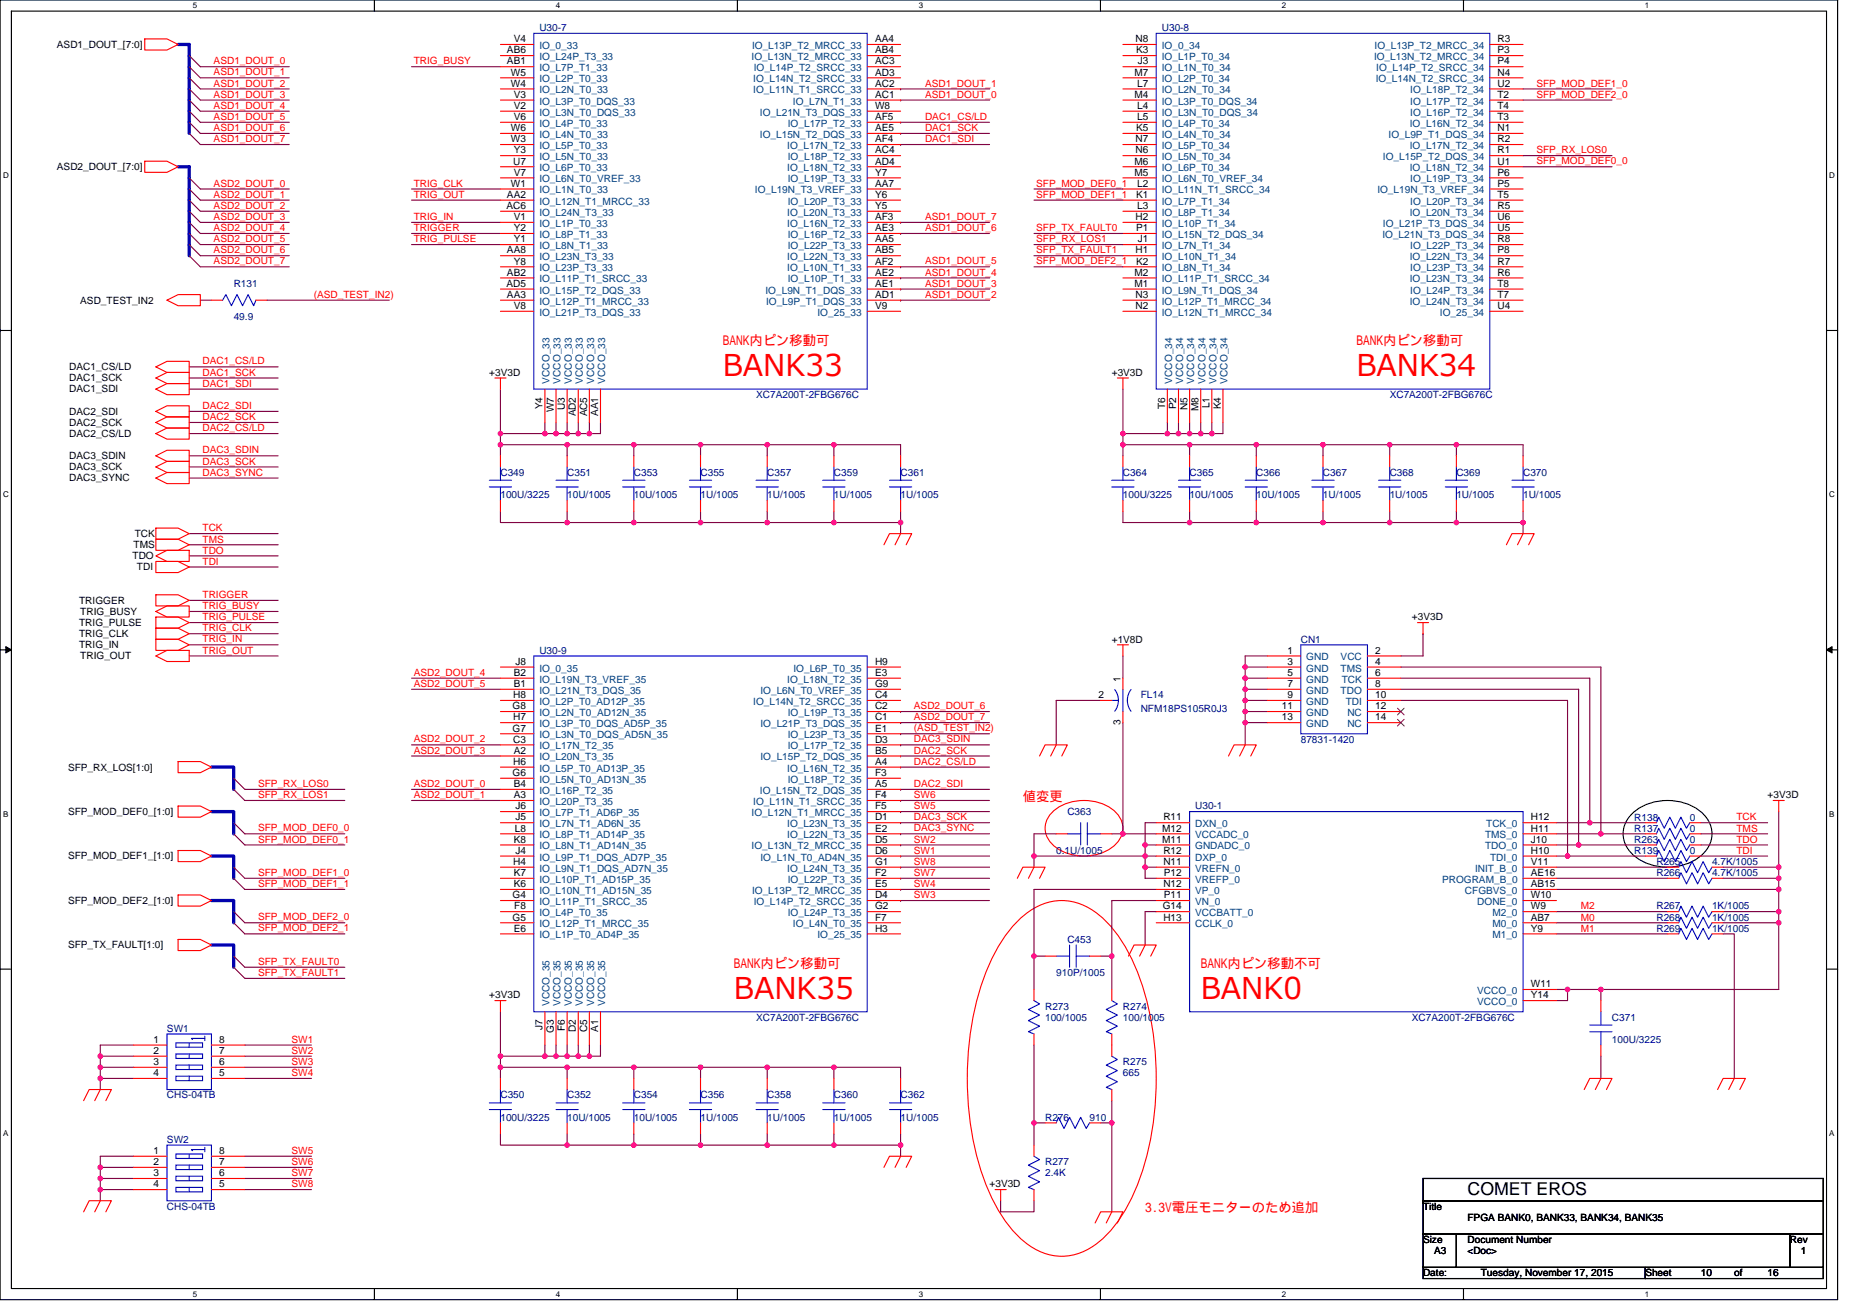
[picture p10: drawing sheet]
<svg xmlns="http://www.w3.org/2000/svg" width="297mm" height="210mm" viewBox="0 0 297 210" stroke-linecap="round" stroke-linejoin="round" font-family="sans-serif">
<defs><g id="words">
<g font-size="4.8" fill="#f00">
<text x="115.6" y="60.2">BANK33</text>
<text x="217" y="60.2">BANK34</text>
<text x="117.4" y="159.8">BANK35</text>
<text x="192.1" y="159.8">BANK0</text>
</g>
<text font-size="2.8" x="234.7" y="191">COMET EROS</text>
<g font-size="2.1" fill="#f00">
<text x="115.6" y="55.2">BANK内ピン移動可</text>
<text x="217" y="55.2">BANK内ピン移動可</text>
<text x="163.6" y="128.1">値変更</text>
<text x="117.4" y="154.7">BANK内ピン移動可</text>
<text x="192.1" y="154.7">BANK内ピン移動不可</text>
<text x="183.2" y="193.9">3.3V電圧モニターのため追加</text>
</g>
<g font-size="1.6" fill="#000080">
<text x="86.3" y="5">U30-7</text>
<text x="185.8" y="5">U30-8</text>
<text x="37.4" y="45.9">R131</text>
<text x="37.4" y="51.2">49.9</text>
<text x="120.9" y="63.7">XC7A200T-2FBG676C</text>
<text x="222.3" y="63.7">XC7A200T-2FBG676C</text>
<text x="80" y="76.1">C349</text>
<text x="90.7" y="76.1">C351</text>
<text x="101.4" y="76.1">C353</text>
<text x="112.1" y="76.1">C355</text>
<text x="122.7" y="76.1">C357</text>
<text x="133.4" y="76.1">C359</text>
<text x="144.1" y="76.1">C361</text>
<text x="179.6" y="76.1">C364</text>
<text x="190.3" y="76.1">C365</text>
<text x="201" y="76.1">C366</text>
<text x="211.6" y="76.1">C367</text>
<text x="222.3" y="76.1">C368</text>
<text x="233" y="76.1">C369</text>
<text x="243.6" y="76.1">C370</text>
<text x="80" y="79.7">100U/3225</text>
<text x="90.7" y="79.7">10U/1005</text>
<text x="101.4" y="79.7">10U/1005</text>
<text x="112.1" y="79.7">1U/1005</text>
<text x="122.7" y="79.7">1U/1005</text>
<text x="133.4" y="79.7">1U/1005</text>
<text x="144.1" y="79.7">1U/1005</text>
<text x="179.6" y="79.7">100U/3225</text>
<text x="190.3" y="79.7">10U/1005</text>
<text x="201" y="79.7">10U/1005</text>
<text x="211.6" y="79.7">1U/1005</text>
<text x="222.3" y="79.7">1U/1005</text>
<text x="233" y="79.7">1U/1005</text>
<text x="243.6" y="79.7">1U/1005</text>
<text x="86.3" y="104.6">U30-9</text>
<text x="208.1" y="102.8">CN1</text>
<text x="182.5" y="111.7">FL14</text>
<text x="182.5" y="113.8">NFM18PS105R0J3</text>
<text x="208.1" y="118.8">87831-1420</text>
<text x="170.7" y="130.3">C363</text>
<text x="191.2" y="129.4">U30-1</text>
<text x="261.4" y="131.2">R138</text>
<text x="270.3" y="131.2">0</text>
<text x="168.9" y="136.6">0.1U/1005</text>
<text x="261.4" y="136.6">R139</text>
<text x="261.4" y="134.8">R263</text>
<text x="261.4" y="133">R137</text>
<text x="270.3" y="136.6">0</text>
<text x="270.3" y="134.8">0</text>
<text x="270.3" y="133">0</text>
<text x="265" y="140.1">R266</text>
<text x="265" y="138.3">R265</text>
<text x="273.9" y="140.1">4.7K/1005</text>
<text x="273.9" y="138.3">4.7K/1005</text>
<text x="265" y="145.4">R267</text>
<text x="265" y="147.2">R268</text>
<text x="265" y="149">R269</text>
<text x="273.9" y="145.4">1K/1005</text>
<text x="273.9" y="147.2">1K/1005</text>
<text x="273.9" y="149">1K/1005</text>
<text x="170.7" y="150.8">C453</text>
<text x="167.2" y="161.4">R273</text>
<text x="168.9" y="156.1">910P/1005</text>
<text x="179.6" y="161.4">R274</text>
<text x="26.7" y="165">SW1</text>
<text x="120.9" y="163.2">XC7A200T-2FBG676C</text>
<text x="167.2" y="163.2">100/1005</text>
<text x="179.6" y="163.2">100/1005</text>
<text x="225.8" y="163.2">XC7A200T-2FBG676C</text>
<text x="257.8" y="163.2">C371</text>
<text x="257.8" y="166.8">100U/3225</text>
<text x="179.6" y="170.3">R275</text>
<text x="179.6" y="172.1">665</text>
<text x="26.7" y="175.7">CHS-04TB</text>
<text x="80" y="175.7">C350</text>
<text x="80" y="179.2">100U/3225</text>
<text x="90.7" y="175.7">C352</text>
<text x="90.7" y="179.2">10U/1005</text>
<text x="101.4" y="175.7">C354</text>
<text x="101.4" y="179.2">10U/1005</text>
<text x="112.1" y="175.7">C356</text>
<text x="112.1" y="179.2">1U/1005</text>
<text x="122.7" y="175.7">C358</text>
<text x="122.7" y="179.2">1U/1005</text>
<text x="133.4" y="175.7">C360</text>
<text x="133.4" y="179.2">1U/1005</text>
<text x="144.1" y="175.7">C362</text>
<text x="144.1" y="179.2">1U/1005</text>
<text x="167.2" y="179.2">R276</text>
<text x="174.3" y="179.2">910</text>
<text x="26.7" y="182.8">SW2</text>
<text x="167.2" y="186.3">R277</text>
<text x="167.2" y="188.1">2.4K</text>
<text x="26.7" y="193.5">CHS-04TB</text>
</g>
<g font-size="1.6">
<text x="9.1" y="7.7">ASD1_DOUT_[7:0]</text>
<text x="81.1" y="8.5">AB6</text>
<text x="81.1" y="10.3">AB1</text>
<text x="82.2" y="6.8">V4</text>
<text x="140" y="6.8">AA4</text>
<text x="140" y="8.5">AB4</text>
<text x="140" y="10.3">AC3</text>
<text x="181.6" y="6.8">N8</text>
<text x="181.7" y="8.5">K3</text>
<text x="182" y="10.3">J3</text>
<text x="239.5" y="6.8">R3</text>
<text x="239.5" y="8.5">P3</text>
<text x="239.5" y="10.3">P4</text>
<text x="81.7" y="12.1">W5</text>
<text x="81.7" y="13.9">W4</text>
<text x="82.2" y="15.6">V3</text>
<text x="82.2" y="17.4">V2</text>
<text x="140" y="12.1">AD3</text>
<text x="140" y="13.9">AC2</text>
<text x="140" y="15.6">AC1</text>
<text x="140" y="17.4">W8</text>
<text x="181.5" y="12.1">M7</text>
<text x="181.5" y="15.6">M4</text>
<text x="181.9" y="13.9">L7</text>
<text x="181.9" y="17.4">L4</text>
<text x="239.5" y="12.1">N4</text>
<text x="239.5" y="13.9">U2</text>
<text x="239.5" y="15.6">T2</text>
<text x="239.5" y="17.4">T4</text>
<text x="81.7" y="21">W6</text>
<text x="81.7" y="22.8">W3</text>
<text x="82.2" y="19.2">V6</text>
<text x="140" y="19.2">AF5</text>
<text x="140" y="22.8">AF4</text>
<text x="140" y="21">AE5</text>
<text x="181.6" y="22.8">N7</text>
<text x="181.7" y="21">K5</text>
<text x="181.9" y="19.2">L5</text>
<text x="239.5" y="21">N1</text>
<text x="239.5" y="19.2">T3</text>
<text x="239.5" y="22.8">R2</text>
<text x="9.1" y="27.2">ASD2_DOUT_[7:0]</text>
<text x="81.7" y="29.9">W1</text>
<text x="82.1" y="26.3">U7</text>
<text x="82.2" y="24.5">Y3</text>
<text x="82.2" y="28.1">V7</text>
<text x="140" y="24.5">AC4</text>
<text x="140" y="28.1">Y7</text>
<text x="140" y="29.9">AA7</text>
<text x="140" y="26.3">AD4</text>
<text x="181.5" y="26.3">M6</text>
<text x="181.5" y="28.1">M5</text>
<text x="181.6" y="24.5">N6</text>
<text x="181.9" y="29.9">L2</text>
<text x="239.5" y="28.1">P6</text>
<text x="239.5" y="29.9">P5</text>
<text x="239.5" y="24.5">R1</text>
<text x="239.5" y="26.3">U1</text>
<text x="81" y="33.4">AC6</text>
<text x="81.1" y="31.6">AA2</text>
<text x="82.2" y="35.2">V1</text>
<text x="140" y="31.6">Y6</text>
<text x="140" y="33.4">Y5</text>
<text x="140" y="35.2">AF3</text>
<text x="181.6" y="35.2">H2</text>
<text x="181.7" y="31.6">K1</text>
<text x="181.9" y="33.4">L3</text>
<text x="239.5" y="31.6">T5</text>
<text x="239.5" y="35.2">U6</text>
<text x="239.5" y="33.4">R5</text>
<text x="81.1" y="40.5">AA8</text>
<text x="82.2" y="37">Y2</text>
<text x="82.2" y="38.8">Y1</text>
<text x="140" y="37">AE3</text>
<text x="140" y="38.8">AA5</text>
<text x="140" y="40.5">AB5</text>
<text x="181.6" y="40.5">H1</text>
<text x="181.7" y="37">P1</text>
<text x="182" y="38.8">J1</text>
<text x="239.5" y="38.8">R8</text>
<text x="239.5" y="37">U5</text>
<text x="239.5" y="40.5">P8</text>
<text x="81" y="45.9">AD5</text>
<text x="81.1" y="44.1">AB2</text>
<text x="81.1" y="47.6">AA3</text>
<text x="82.2" y="42.3">Y8</text>
<text x="140" y="44.1">AE2</text>
<text x="140" y="47.6">AD1</text>
<text x="140" y="42.3">AF2</text>
<text x="140" y="45.9">AE1</text>
<text x="181.5" y="44.1">M2</text>
<text x="181.5" y="45.9">M1</text>
<text x="181.6" y="47.6">N3</text>
<text x="181.7" y="42.3">K2</text>
<text x="239.5" y="42.3">R7</text>
<text x="239.5" y="45.9">T8</text>
<text x="239.5" y="44.1">R6</text>
<text x="239.5" y="47.6">T7</text>
<text x="12.8" y="48.5">ASD_TEST_IN2</text>
<text x="82.2" y="49.4">V8</text>
<text x="140" y="49.4">V9</text>
<text x="181.6" y="49.4">N2</text>
<text x="239.5" y="49.4">U4</text>
<text x="11.1" y="59.2">DAC1_CS/LD</text>
<text x="11.1" y="61">DAC1_SCK</text>
<text x="11.1" y="62.8">DAC1_SDI</text>
<text x="78.3" y="60.1">+3V3D</text>
<text x="86.8" y="65.4" transform="rotate(-90 86.8 65.4)">Y4</text>
<text x="88.6" y="65.9" transform="rotate(-90 88.6 65.9)">W7</text>
<text x="90.4" y="65.5" transform="rotate(-90 90.4 65.5)">U3</text>
<text x="177.8" y="60.1">+3V3D</text>
<text x="186.4" y="65.4" transform="rotate(-90 186.4 65.4)">T6</text>
<text x="188.1" y="65.4" transform="rotate(-90 188.1 65.4)">P2</text>
<text x="189.9" y="65.5" transform="rotate(-90 189.9 65.5)">N5</text>
<text x="191.7" y="65.7" transform="rotate(-90 191.7 65.7)">M8</text>
<text x="193.5" y="65.3" transform="rotate(-90 193.5 65.3)">L1</text>
<text x="195.3" y="65.4" transform="rotate(-90 195.3 65.4)">K4</text>
<text x="11.1" y="66.3">DAC2_SDI</text>
<text x="11.1" y="68.1">DAC2_SCK</text>
<text x="11.1" y="69.9">DAC2_CS/LD</text>
<text x="92.1" y="66.6" transform="rotate(-90 92.1 66.6)">AD2</text>
<text x="93.9" y="66.6" transform="rotate(-90 93.9 66.6)">AC5</text>
<text x="95.7" y="66.5" transform="rotate(-90 95.7 66.5)">AA1</text>
<text x="11.1" y="73.4">DAC3_SDIN</text>
<text x="11.1" y="75.2">DAC3_SCK</text>
<text x="11.1" y="77">DAC3_SYNC</text>
<text x="21.2" y="89.4">TDO</text>
<text x="21.4" y="87.7">TMS</text>
<text x="21.6" y="85.9">TCK</text>
<text x="21.9" y="91.2">TDI</text>
<text x="12.7" y="101.9">TRIG_CLK</text>
<text x="12.7" y="96.6">TRIGGER</text>
<text x="12.7" y="100.1">TRIG_PULSE</text>
<text x="12.8" y="98.3">TRIG_BUSY</text>
<text x="225.8" y="99.2">+3V3D</text>
<text x="12.7" y="103.7">TRIG_IN</text>
<text x="12.8" y="105.4">TRIG_OUT</text>
<text x="82.4" y="106.3">J8</text>
<text x="140" y="106.3">H9</text>
<text x="177.8" y="102.8">+1V8D</text>
<text x="205.9" y="104.5">1</text>
<text x="205.9" y="106.3">3</text>
<text x="220" y="104.5">2</text>
<text x="220" y="106.3">4</text>
<text x="82" y="113.4">G8</text>
<text x="82.1" y="111.7">H8</text>
<text x="82.2" y="108.1">B2</text>
<text x="82.2" y="109.9">B1</text>
<text x="140" y="111.7">C4</text>
<text x="140" y="113.4">C2</text>
<text x="140" y="109.9">G9</text>
<text x="140" y="108.1">E3</text>
<text x="175.7" y="111.7">2</text>
<text x="179.3" y="109" transform="rotate(-90 179.3 109)">1</text>
<text x="205" y="113.4">11</text>
<text x="205.9" y="108.1">5</text>
<text x="205.9" y="109.9">7</text>
<text x="205.9" y="111.7">9</text>
<text x="220" y="109.9">8</text>
<text x="220" y="111.7">10</text>
<text x="220" y="108.1">6</text>
<text x="220" y="113.4">12</text>
<text x="82" y="117">G7</text>
<text x="82.1" y="115.2">H7</text>
<text x="82.1" y="118.8">C3</text>
<text x="140" y="117">E1</text>
<text x="140" y="118.8">D3</text>
<text x="140" y="115.2">C1</text>
<text x="179.3" y="115.9" transform="rotate(-90 179.3 115.9)">3</text>
<text x="205" y="115.2">13</text>
<text x="220" y="115.2">14</text>
<text x="10.9" y="123.2">SFP_RX_LOS[1:0]</text>
<text x="82" y="124.1">G6</text>
<text x="82.1" y="122.3">H6</text>
<text x="82.2" y="120.5">A2</text>
<text x="82.2" y="125.9">B4</text>
<text x="140" y="124.1">F3</text>
<text x="140" y="120.5">B5</text>
<text x="140" y="122.3">A4</text>
<text x="140" y="125.9">A5</text>
<text x="10.9" y="130.3">SFP_MOD_DEF0_[1:0]</text>
<text x="82.2" y="127.7">A3</text>
<text x="82.4" y="129.4">J6</text>
<text x="82.4" y="131.2">J5</text>
<text x="140" y="127.7">F4</text>
<text x="140" y="131.2">D1</text>
<text x="140" y="129.4">F5</text>
<text x="186.1" y="131.2">R11</text>
<text x="244.9" y="131.2">H12</text>
<text x="282.7" y="127.7">+3V3D</text>
<text x="10.9" y="137.4">SFP_MOD_DEF1_[1:0]</text>
<text x="82.2" y="134.8">K8</text>
<text x="82.3" y="133">L8</text>
<text x="82.4" y="136.5">J4</text>
<text x="140" y="136.5">D6</text>
<text x="140" y="133">E2</text>
<text x="140" y="134.8">D5</text>
<text x="185.9" y="133">M12</text>
<text x="185.9" y="134.8">M11</text>
<text x="186.1" y="136.5">R12</text>
<text x="244.9" y="133">H11</text>
<text x="244.9" y="134.8">J10</text>
<text x="244.9" y="136.5">H10</text>
<text x="82" y="143.7">G4</text>
<text x="82.1" y="138.3">H4</text>
<text x="82.2" y="140.1">K7</text>
<text x="82.2" y="141.9">K6</text>
<text x="140" y="140.1">F2</text>
<text x="140" y="138.3">G1</text>
<text x="140" y="141.9">E5</text>
<text x="140" y="143.7">D4</text>
<text x="186.1" y="138.3">N11</text>
<text x="186.1" y="141.9">N12</text>
<text x="186.2" y="140.1">P12</text>
<text x="186.2" y="143.7">P11</text>
<text x="244.9" y="138.3">V11</text>
<text x="244.9" y="140.1">AE16</text>
<text x="244.9" y="143.7">W10</text>
<text x="244.9" y="141.9">AB15</text>
<text x="10.9" y="144.6">SFP_MOD_DEF2_[1:0]</text>
<text x="82" y="147.2">G5</text>
<text x="82.2" y="149">E6</text>
<text x="82.3" y="145.4">F8</text>
<text x="140" y="145.4">G2</text>
<text x="140" y="147.2">F7</text>
<text x="140" y="149">H3</text>
<text x="186" y="145.4">G14</text>
<text x="186.1" y="147.2">H13</text>
<text x="244.9" y="145.4">W9</text>
<text x="244.9" y="147.2">AB7</text>
<text x="244.9" y="149">Y9</text>
<text x="10.9" y="151.7">SFP_TX_FAULT[1:0]</text>
<text x="78.3" y="159.7">+3V3D</text>
<text x="244.9" y="157.9">W11</text>
<text x="244.9" y="159.7">Y14</text>
<text x="24.6" y="166.8">1</text>
<text x="35.1" y="166.8">8</text>
<text x="86.8" y="164.7" transform="rotate(-90 86.8 164.7)">J7</text>
<text x="88.6" y="165.2" transform="rotate(-90 88.6 165.2)">G3</text>
<text x="90.4" y="164.9" transform="rotate(-90 90.4 164.9)">F6</text>
<text x="92.1" y="165.1" transform="rotate(-90 92.1 165.1)">D2</text>
<text x="93.9" y="165.1" transform="rotate(-90 93.9 165.1)">C5</text>
<text x="95.7" y="165" transform="rotate(-90 95.7 165)">A1</text>
<text x="24.6" y="168.5">2</text>
<text x="24.6" y="170.3">3</text>
<text x="24.6" y="172.1">4</text>
<text x="35.1" y="172.1">5</text>
<text x="35.1" y="170.3">6</text>
<text x="35.1" y="168.5">7</text>
<text x="24.6" y="184.6">1</text>
<text x="35.1" y="184.6">8</text>
<text x="24.6" y="186.3">2</text>
<text x="24.6" y="188.1">3</text>
<text x="24.6" y="189.9">4</text>
<text x="35.1" y="189.9">5</text>
<text x="35.1" y="188.1">6</text>
<text x="35.1" y="186.3">7</text>
<text x="158.3" y="189.9">+3V3D</text>
<text x="227.6" y="193.5">Title</text>
<text x="234.7" y="195.2">FPGA BANK0, BANK33, BANK34, BANK35</text>
<text x="227.6" y="198.8">Size</text>
<text x="229.4" y="200.6">A3</text>
<text x="234.7" y="198.8">Document Number</text>
<text x="234.7" y="200.6">&lt;Doc&gt;</text>
<text x="286.3" y="198.8">Rev</text>
<text x="288.1" y="200.6">1</text>
<text x="227.6" y="204.1">Date:</text>
<text x="236.9" y="204.1">Tuesday, November 17, 2015</text>
<text x="263.2" y="204.1">Sheet</text>
<text x="272.1" y="204.1">10</text>
<text x="277.4" y="204.1">of</text>
<text x="282.7" y="204.1">16</text>
</g>
<g font-size="1.6" fill="#f00">
<text x="34.2" y="10.3">ASD1_DOUT_0</text>
<text x="66.2" y="10.3">TRIG_BUSY</text>
<text x="34.2" y="12.1">ASD1_DOUT_1</text>
<text x="34.2" y="13.8">ASD1_DOUT_2</text>
<text x="34.2" y="15.6">ASD1_DOUT_3</text>
<text x="34.2" y="17.4">ASD1_DOUT_4</text>
<text x="148" y="13.8">ASD1_DOUT_1</text>
<text x="148" y="15.6">ASD1_DOUT_0</text>
<text x="245.8" y="13.8">SFP_MOD_DEF1_0</text>
<text x="245.8" y="15.6">SFP_MOD_DEF2_0</text>
<text x="34.2" y="19.2">ASD1_DOUT_5</text>
<text x="34.2" y="20.9">ASD1_DOUT_6</text>
<text x="34.2" y="22.7">ASD1_DOUT_7</text>
<text x="148" y="19.2">DAC1_CS/LD</text>
<text x="148" y="20.9">DAC1_SCK</text>
<text x="148" y="22.7">DAC1_SDI</text>
<text x="34.2" y="29.8">ASD2_DOUT_0</text>
<text x="66.2" y="29.8">TRIG_CLK</text>
<text x="165.7" y="29.8">SFP_MOD_DEF0_1</text>
<text x="245.8" y="24.5">SFP_RX_LOS0</text>
<text x="245.8" y="26.3">SFP_MOD_DEF0_0</text>
<text x="34.2" y="31.6">ASD2_DOUT_1</text>
<text x="34.2" y="33.4">ASD2_DOUT_2</text>
<text x="34.2" y="35.2">ASD2_DOUT_3</text>
<text x="66.2" y="31.6">TRIG_OUT</text>
<text x="66.2" y="35.2">TRIG_IN</text>
<text x="148" y="35.2">ASD1_DOUT_7</text>
<text x="165.7" y="31.6">SFP_MOD_DEF1_1</text>
<text x="34.2" y="37">ASD2_DOUT_4</text>
<text x="34.2" y="38.7">ASD2_DOUT_5</text>
<text x="34.2" y="40.5">ASD2_DOUT_6</text>
<text x="66.2" y="37">TRIGGER</text>
<text x="66.2" y="38.7">TRIG_PULSE</text>
<text x="148" y="37">ASD1_DOUT_6</text>
<text x="165.7" y="37">SFP_TX_FAULT0</text>
<text x="165.7" y="38.7">SFP_RX_LOS1</text>
<text x="165.7" y="40.5">SFP_TX_FAULT1</text>
<text x="34.2" y="42.3">ASD2_DOUT_7</text>
<text x="50.2" y="47.6">(ASD_TEST_IN2)</text>
<text x="148" y="42.3">ASD1_DOUT_5</text>
<text x="148" y="44.1">ASD1_DOUT_4</text>
<text x="148" y="45.8">ASD1_DOUT_3</text>
<text x="148" y="47.6">ASD1_DOUT_2</text>
<text x="165.7" y="42.3">SFP_MOD_DEF2_1</text>
<text x="32.4" y="58.3">DAC1_CS/LD</text>
<text x="32.4" y="60.1">DAC1_SCK</text>
<text x="32.4" y="61.8">DAC1_SDI</text>
<text x="32.4" y="65.4">DAC2_SDI</text>
<text x="32.4" y="67.2">DAC2_SCK</text>
<text x="32.4" y="69">DAC2_CS/LD</text>
<text x="32.4" y="72.5">DAC3_SDIN</text>
<text x="32.4" y="74.3">DAC3_SCK</text>
<text x="32.4" y="76.1">DAC3_SYNC</text>
<text x="32.4" y="85">TCK</text>
<text x="32.4" y="86.8">TMS</text>
<text x="32.4" y="88.5">TDO</text>
<text x="32.4" y="90.3">TDI</text>
<text x="32.4" y="95.7">TRIGGER</text>
<text x="32.4" y="101">TRIG_CLK</text>
<text x="32.4" y="97.4">TRIG_BUSY</text>
<text x="32.4" y="99.2">TRIG_PULSE</text>
<text x="32.4" y="102.7">TRIG_IN</text>
<text x="32.4" y="104.5">TRIG_OUT</text>
<text x="66.2" y="109.8">ASD2_DOUT_5</text>
<text x="66.2" y="108.1">ASD2_DOUT_4</text>
<text x="146.2" y="113.4">ASD2_DOUT_6</text>
<text x="66.2" y="118.7">ASD2_DOUT_2</text>
<text x="146.2" y="115.2">ASD2_DOUT_7</text>
<text x="146.2" y="118.7">DAC3_SDIN</text>
<text x="146.2" y="117">(ASD_TEST_IN2)</text>
<text x="41.3" y="125.9">SFP_RX_LOS0</text>
<text x="66.2" y="125.9">ASD2_DOUT_0</text>
<text x="66.2" y="120.5">ASD2_DOUT_3</text>
<text x="146.2" y="122.3">DAC2_CS/LD</text>
<text x="146.2" y="120.5">DAC2_SCK</text>
<text x="146.2" y="125.9">DAC2_SDI</text>
<text x="41.3" y="127.6">SFP_RX_LOS1</text>
<text x="66.2" y="127.6">ASD2_DOUT_1</text>
<text x="146.2" y="131.2">DAC3_SCK</text>
<text x="146.2" y="129.4">SW5</text>
<text x="146.2" y="127.7">SW6</text>
<text x="277.8" y="131.2">TCK</text>
<text x="41.3" y="133">SFP_MOD_DEF0_0</text>
<text x="41.3" y="134.7">SFP_MOD_DEF0_1</text>
<text x="146.2" y="133">DAC3_SYNC</text>
<text x="146.2" y="136.6">SW1</text>
<text x="146.2" y="134.8">SW2</text>
<text x="277.8" y="133">TMS</text>
<text x="277.8" y="134.8">TDO</text>
<text x="277.8" y="136.6">TDI</text>
<text x="41.3" y="140.1">SFP_MOD_DEF1_0</text>
<text x="41.3" y="141.9">SFP_MOD_DEF1_1</text>
<text x="146.2" y="143.7">SW3</text>
<text x="146.2" y="141.9">SW4</text>
<text x="146.2" y="140.1">SW7</text>
<text x="146.2" y="138.3">SW8</text>
<text x="41.3" y="147.2">SFP_MOD_DEF2_0</text>
<text x="41.3" y="149">SFP_MOD_DEF2_1</text>
<text x="252.9" y="145.4">M2</text>
<text x="252.9" y="147.2">M0</text>
<text x="252.9" y="149">M1</text>
<text x="41.3" y="154.3">SFP_TX_FAULT0</text>
<text x="41.3" y="156.1">SFP_TX_FAULT1</text>
<text x="46.6" y="166.8">SW1</text>
<text x="46.6" y="168.6">SW2</text>
<text x="46.6" y="172.1">SW4</text>
<text x="46.6" y="170.3">SW3</text>
<text x="46.6" y="184.6">SW5</text>
<text x="46.6" y="186.3">SW6</text>
<text x="46.6" y="188.1">SW7</text>
<text x="46.6" y="189.9">SW8</text>
</g>
<g font-size="1.6" fill="#004080">
<text x="86.3" y="7.8">IO_0_33</text>
<text x="86.3" y="9.6">IO_L24P_T3_33</text>
<text x="86.3" y="11.4">IO_L7P_T1_33</text>
<text x="120.2" y="9.6">IO_L13N_T2_MRCC_33</text>
<text x="120.3" y="7.8">IO_L13P_T2_MRCC_33</text>
<text x="120.6" y="11.4">IO_L14P_T2_SRCC_33</text>
<text x="185.8" y="7.8">IO_0_34</text>
<text x="185.8" y="9.6">IO_L1P_T0_34</text>
<text x="185.8" y="11.4">IO_L1N_T0_34</text>
<text x="219.8" y="9.6">IO_L13N_T2_MRCC_34</text>
<text x="219.9" y="7.8">IO_L13P_T2_MRCC_34</text>
<text x="220.1" y="11.4">IO_L14P_T2_SRCC_34</text>
<text x="86.3" y="13.2">IO_L2P_T0_33</text>
<text x="86.3" y="14.9">IO_L2N_T0_33</text>
<text x="86.3" y="16.7">IO_L3P_T0_DQS_33</text>
<text x="120.5" y="13.2">IO_L14N_T2_SRCC_33</text>
<text x="120.5" y="14.9">IO_L11N_T1_SRCC_33</text>
<text x="126.8" y="16.7">IO_L7N_T1_33</text>
<text x="185.8" y="13.2">IO_L2P_T0_34</text>
<text x="185.8" y="14.9">IO_L2N_T0_34</text>
<text x="185.8" y="16.7">IO_L3P_T0_DQS_34</text>
<text x="220" y="13.2">IO_L14N_T2_SRCC_34</text>
<text x="225.6" y="14.9">IO_L18P_T2_34</text>
<text x="225.6" y="16.7">IO_L17P_T2_34</text>
<text x="86.3" y="18.5">IO_L3N_T0_DQS_33</text>
<text x="86.3" y="20.3">IO_L4P_T0_33</text>
<text x="86.3" y="22.1">IO_L4N_T0_33</text>
<text x="86.3" y="23.8">IO_L5P_T0_33</text>
<text x="121.6" y="18.5">IO_L21N_T3_DQS_33</text>
<text x="121.6" y="22.1">IO_L15N_T2_DQS_33</text>
<text x="125.9" y="23.8">IO_L17N_T2_33</text>
<text x="126" y="20.3">IO_L17P_T2_33</text>
<text x="185.8" y="18.5">IO_L3N_T0_DQS_34</text>
<text x="185.8" y="20.3">IO_L4P_T0_34</text>
<text x="185.8" y="22.1">IO_L4N_T0_34</text>
<text x="185.8" y="23.8">IO_L5P_T0_34</text>
<text x="222.1" y="22.1">IO_L9P_T1_DQS_34</text>
<text x="225.5" y="20.3">IO_L16N_T2_34</text>
<text x="225.5" y="23.8">IO_L17N_T2_34</text>
<text x="225.6" y="18.5">IO_L16P_T2_34</text>
<text x="86.3" y="25.6">IO_L5N_T0_33</text>
<text x="86.3" y="27.4">IO_L6P_T0_33</text>
<text x="86.3" y="29.2">IO_L6N_T0_VREF_33</text>
<text x="125.9" y="27.4">IO_L18N_T2_33</text>
<text x="126" y="25.6">IO_L18P_T2_33</text>
<text x="126" y="29.2">IO_L19P_T3_33</text>
<text x="185.8" y="25.6">IO_L5N_T0_34</text>
<text x="185.8" y="27.4">IO_L6P_T0_34</text>
<text x="185.8" y="29.2">IO_L6N_T0_VREF_34</text>
<text x="221.2" y="25.6">IO_L15P_T2_DQS_34</text>
<text x="225.5" y="27.4">IO_L18N_T2_34</text>
<text x="225.6" y="29.2">IO_L19P_T3_34</text>
<text x="86.3" y="30.9">IO_L1N_T0_33</text>
<text x="86.3" y="32.7">IO_L12N_T1_MRCC_33</text>
<text x="86.3" y="34.5">IO_L24N_T3_33</text>
<text x="120.7" y="30.9">IO_L19N_T3_VREF_33</text>
<text x="125.9" y="34.5">IO_L20N_T3_33</text>
<text x="126" y="32.7">IO_L20P_T3_33</text>
<text x="185.8" y="30.9">IO_L11N_T1_SRCC_34</text>
<text x="185.8" y="32.7">IO_L7P_T1_34</text>
<text x="185.8" y="34.5">IO_L8P_T1_34</text>
<text x="220.3" y="30.9">IO_L19N_T3_VREF_34</text>
<text x="225.5" y="34.5">IO_L20N_T3_34</text>
<text x="225.6" y="32.7">IO_L20P_T3_34</text>
<text x="86.3" y="36.3">IO_L1P_T0_33</text>
<text x="86.3" y="38.1">IO_L8P_T1_33</text>
<text x="86.3" y="39.8">IO_L8N_T1_33</text>
<text x="86.3" y="41.6">IO_L23N_T3_33</text>
<text x="125.9" y="36.3">IO_L16N_T2_33</text>
<text x="125.9" y="41.6">IO_L22N_T3_33</text>
<text x="126" y="38.1">IO_L16P_T2_33</text>
<text x="126" y="39.8">IO_L22P_T3_33</text>
<text x="185.8" y="36.3">IO_L10P_T1_34</text>
<text x="185.8" y="38.1">IO_L15N_T2_DQS_34</text>
<text x="185.8" y="39.8">IO_L7N_T1_34</text>
<text x="185.8" y="41.6">IO_L10N_T1_34</text>
<text x="221.1" y="38.1">IO_L21N_T3_DQS_34</text>
<text x="221.2" y="36.3">IO_L21P_T3_DQS_34</text>
<text x="225.5" y="41.6">IO_L22N_T3_34</text>
<text x="225.6" y="39.8">IO_L22P_T3_34</text>
<text x="86.3" y="43.4">IO_L23P_T3_33</text>
<text x="86.3" y="45.2">IO_L11P_T1_SRCC_33</text>
<text x="86.3" y="46.9">IO_L15P_T2_DQS_33</text>
<text x="122.4" y="46.9">IO_L9N_T1_DQS_33</text>
<text x="125.9" y="43.4">IO_L10N_T1_33</text>
<text x="126" y="45.2">IO_L10P_T1_33</text>
<text x="185.8" y="43.4">IO_L8N_T1_34</text>
<text x="185.8" y="45.2">IO_L11P_T1_SRCC_34</text>
<text x="185.8" y="46.9">IO_L9N_T1_DQS_34</text>
<text x="225.5" y="45.2">IO_L23N_T3_34</text>
<text x="225.6" y="43.4">IO_L23P_T3_34</text>
<text x="225.6" y="46.9">IO_L24P_T3_34</text>
<text x="86.3" y="48.7">IO_L12P_T1_MRCC_33</text>
<text x="86.3" y="50.5">IO_L21P_T3_DQS_33</text>
<text x="122.5" y="48.7">IO_L9P_T1_DQS_33</text>
<text x="130.8" y="50.5">IO_25_33</text>
<text x="185.8" y="48.7">IO_L12P_T1_MRCC_34</text>
<text x="185.8" y="50.5">IO_L12N_T1_MRCC_34</text>
<text x="225.5" y="48.7">IO_L24N_T3_34</text>
<text x="230.3" y="50.5">IO_25_34</text>
<text x="87.9" y="61.3" transform="rotate(-90 87.9 61.3)">VCCO_33</text>
<text x="89.7" y="61.3" transform="rotate(-90 89.7 61.3)">VCCO_33</text>
<text x="91.5" y="61.3" transform="rotate(-90 91.5 61.3)">VCCO_33</text>
<text x="93.2" y="61.3" transform="rotate(-90 93.2 61.3)">VCCO_33</text>
<text x="95" y="61.3" transform="rotate(-90 95 61.3)">VCCO_33</text>
<text x="96.8" y="61.3" transform="rotate(-90 96.8 61.3)">VCCO_33</text>
<text x="187.5" y="61.3" transform="rotate(-90 187.5 61.3)">VCCO_34</text>
<text x="189.2" y="61.3" transform="rotate(-90 189.2 61.3)">VCCO_34</text>
<text x="191" y="61.3" transform="rotate(-90 191 61.3)">VCCO_34</text>
<text x="192.8" y="61.3" transform="rotate(-90 192.8 61.3)">VCCO_34</text>
<text x="194.6" y="61.3" transform="rotate(-90 194.6 61.3)">VCCO_34</text>
<text x="196.4" y="61.3" transform="rotate(-90 196.4 61.3)">VCCO_34</text>
<text x="86.3" y="107.4">IO_0_35</text>
<text x="126.9" y="107.4">IO_L6P_T0_35</text>
<text x="209" y="105.6">GND</text>
<text x="209" y="107.4">GND</text>
<text x="214.4" y="105.6">VCC</text>
<text x="214.4" y="107.4">TMS</text>
<text x="86.3" y="109.2">IO_L19N_T3_VREF_35</text>
<text x="86.3" y="111">IO_L21N_T3_DQS_35</text>
<text x="86.3" y="112.7">IO_L2P_T0_AD12P_35</text>
<text x="120.5" y="112.7">IO_L14N_T2_SRCC_35</text>
<text x="121.6" y="111">IO_L6N_T0_VREF_35</text>
<text x="125.9" y="109.2">IO_L18N_T2_35</text>
<text x="209" y="109.2">GND</text>
<text x="209" y="111">GND</text>
<text x="209" y="112.7">GND</text>
<text x="214.4" y="111">TDO</text>
<text x="214.6" y="109.2">TCK</text>
<text x="215.3" y="112.7">TDI</text>
<text x="86.3" y="114.5">IO_L2N_T0_AD12N_35</text>
<text x="86.3" y="116.3">IO_L3P_T0_DQS_AD5P_35</text>
<text x="86.3" y="118.1">IO_L3N_T0_DQS_AD5N_35</text>
<text x="86.3" y="119.8">IO_L17N_T2_35</text>
<text x="121.6" y="116.3">IO_L21P_T3_DQS_35</text>
<text x="126" y="114.5">IO_L19P_T3_35</text>
<text x="126" y="118.1">IO_L23P_T3_35</text>
<text x="126" y="119.8">IO_L17P_T2_35</text>
<text x="209" y="114.5">GND</text>
<text x="209" y="116.3">GND</text>
<text x="215.5" y="114.5">NC</text>
<text x="215.5" y="116.3">NC</text>
<text x="86.3" y="121.6">IO_L20N_T3_35</text>
<text x="86.3" y="123.4">IO_L5P_T0_AD13P_35</text>
<text x="86.3" y="125.2">IO_L5N_T0_AD13N_35</text>
<text x="121.6" y="121.6">IO_L15P_T2_DQS_35</text>
<text x="125.9" y="123.4">IO_L16N_T2_35</text>
<text x="126" y="125.2">IO_L18P_T2_35</text>
<text x="86.3" y="127">IO_L16P_T2_35</text>
<text x="86.3" y="128.7">IO_L20P_T3_35</text>
<text x="86.3" y="130.5">IO_L7P_T1_AD6P_35</text>
<text x="120.2" y="130.5">IO_L12N_T1_MRCC_35</text>
<text x="120.5" y="128.7">IO_L11N_T1_SRCC_35</text>
<text x="121.6" y="127">IO_L15N_T2_DQS_35</text>
<text x="86.3" y="132.3">IO_L7N_T1_AD6N_35</text>
<text x="86.3" y="134.1">IO_L8P_T1_AD14P_35</text>
<text x="86.3" y="135.8">IO_L8N_T1_AD14N_35</text>
<text x="86.3" y="137.6">IO_L9P_T1_DQS_AD7P_35</text>
<text x="120.2" y="135.8">IO_L13N_T2_MRCC_35</text>
<text x="121.6" y="137.6">IO_L1N_T0_AD4N_35</text>
<text x="125.9" y="132.3">IO_L23N_T3_35</text>
<text x="125.9" y="134.1">IO_L22N_T3_35</text>
<text x="191.2" y="132.3">DXN_0</text>
<text x="191.2" y="134.1">VCCADC_0</text>
<text x="191.2" y="135.8">GNDADC_0</text>
<text x="191.2" y="137.6">DXP_0</text>
<text x="237.5" y="134.1">TMS_0</text>
<text x="237.5" y="135.8">TDO_0</text>
<text x="237.7" y="132.3">TCK_0</text>
<text x="238.4" y="137.6">TDI_0</text>
<text x="86.3" y="139.4">IO_L9N_T1_DQS_AD7N_35</text>
<text x="86.3" y="141.2">IO_L10P_T1_AD15P_35</text>
<text x="86.3" y="143">IO_L10N_T1_AD15N_35</text>
<text x="120.3" y="143">IO_L13P_T2_MRCC_35</text>
<text x="125.9" y="139.4">IO_L24N_T3_35</text>
<text x="126" y="141.2">IO_L22P_T3_35</text>
<text x="191.2" y="139.4">VREFN_0</text>
<text x="191.2" y="141.2">VREFP_0</text>
<text x="191.2" y="143">VP_0</text>
<text x="230.7" y="141.2">PROGRAM_B_0</text>
<text x="234.3" y="143">CFGBVS_0</text>
<text x="235.9" y="139.4">INIT_B_0</text>
<text x="86.3" y="144.7">IO_L11P_T1_SRCC_35</text>
<text x="86.3" y="146.5">IO_L4P_T0_35</text>
<text x="86.3" y="148.3">IO_L12P_T1_MRCC_35</text>
<text x="120.6" y="144.7">IO_L14P_T2_SRCC_35</text>
<text x="126" y="146.5">IO_L24P_T3_35</text>
<text x="126.8" y="148.3">IO_L4N_T0_35</text>
<text x="191.2" y="144.7">VN_0</text>
<text x="191.2" y="146.5">VCCBATT_0</text>
<text x="191.2" y="148.3">CCLK_0</text>
<text x="236.3" y="144.7">DONE_0</text>
<text x="238.7" y="146.5">M2_0</text>
<text x="238.7" y="148.3">M0_0</text>
<text x="86.3" y="150.1">IO_L1P_T0_AD4P_35</text>
<text x="130.8" y="150.1">IO_25_35</text>
<text x="238.7" y="150.1">M1_0</text>
<text x="87.9" y="160.9" transform="rotate(-90 87.9 160.9)">VCCO_35</text>
<text x="89.7" y="160.9" transform="rotate(-90 89.7 160.9)">VCCO_35</text>
<text x="91.5" y="160.9" transform="rotate(-90 91.5 160.9)">VCCO_35</text>
<text x="93.2" y="160.9" transform="rotate(-90 93.2 160.9)">VCCO_35</text>
<text x="95" y="160.9" transform="rotate(-90 95 160.9)">VCCO_35</text>
<text x="96.8" y="160.9" transform="rotate(-90 96.8 160.9)">VCCO_35</text>
<text x="236.3" y="159">VCCO_0</text>
<text x="236.3" y="160.7">VCCO_0</text>
</g>
<g font-size="1.3">
<text x="30.8" y="1.3">5</text>
<text x="88.9" y="1.3">4</text>
<text x="147" y="1.3">3</text>
<text x="205.1" y="1.3">2</text>
<text x="263.1" y="1.3">1</text>
<text x=".5" y="28.5">D</text>
<text x="292.6" y="28.5">D</text>
<text x=".5" y="79.5">C</text>
<text x="292.6" y="79.5">C</text>
<text x=".5" y="130.6">B</text>
<text x="292.6" y="130.6">B</text>
<text x=".5" y="181.7">A</text>
<text x="292.6" y="181.7">A</text>
<text x="30.8" y="207.4">5</text>
<text x="88.9" y="207.4">4</text>
<text x="147" y="207.4">3</text>
<text x="205.1" y="207.4">2</text>
<text x="263.1" y="207.4">1</text>
</g>
</g></defs>
<path d="M0 0h293.9v207.8h-293.9zM1.8 1.8h290.4v204.3h-290.4z" fill="none" stroke="#000" stroke-width=".18"/>
<g fill="#fff">
<path d="M30.8 .2h.8v1.4h-.8z"/>
<path d="M30.8 206.2h.8v1.5h-.8z"/>
</g>
<path d="M59.9 0v1.8M59.9 206.1v1.7" fill="none" stroke="#000" stroke-width=".18"/>
<g fill="#fff">
<path d="M88.9 .2h.7v1.4h-.7z"/>
<path d="M88.9 206.2h.7v1.5h-.7z"/>
</g>
<path d="M118 0v1.8M118 206.1v1.7" fill="none" stroke="#000" stroke-width=".18"/>
<g fill="#fff">
<path d="M147 .2h.7v1.4h-.7z"/>
<path d="M147 206.2h.7v1.5h-.7z"/>
</g>
<path d="M176 0v1.8M176 206.1v1.7" fill="none" stroke="#000" stroke-width=".18"/>
<g fill="#fff">
<path d="M205.1 .2h.7v1.4h-.7z"/>
<path d="M205.1 206.2h.7v1.5h-.7z"/>
</g>
<path d="M234.1 0v1.8M234.1 206.1v1.7" fill="none" stroke="#000" stroke-width=".18"/>
<g fill="#fff">
<path d="M263.1 .2h.7v1.4h-.7z"/>
<path d="M263.1 206.2h.7v1.5h-.7z"/>
<path d="M.5 27.3h.9v1.4h-.9z"/>
<path d="M292.6 27.3h.9v1.4h-.9z"/>
<path d="M.5 78.4h.9v1.4h-.9z"/>
<path d="M292.6 78.4h.9v1.4h-.9z"/>
</g>
<path d="M0 52.9h1.8M292.2 52.9h1.7" fill="none" stroke="#000" stroke-width=".18"/>
<g fill="#fff">
<path d="M.5 129.5h.8v1.4h-.8z"/>
<path d="M292.6 129.5h.9v1.4h-.9z"/>
</g>
<path d="M0 103.9h1.8M292.2 103.9h1.7" fill="none" stroke="#000" stroke-width=".18"/>
<path d="M.9 103.4l.9 .5-.9 .5zM292.2 103.9l.9-.5v1z" fill="#000"/>
<path d="M.9 103.4l.9 .5-.9 .5zM292.2 103.9l.9-.5v1z" fill="none" stroke="#000" stroke-width=".16"/>
<g fill="#fff">
<path d="M.5 180.5h.8v1.5h-.8z"/>
<path d="M292.6 180.5h.9v1.5h-.9z"/>
</g>
<path d="M261 130.2a8.6 8.6 0 0 1 11.5 0 4.4 4.4 0 0 1-.7 6.9 8.7 8.7 0 0 1-10.8-.6 4.3 4.3 0 0 1 0-6.3zM0 155h1.8M292.2 155h1.7M227.6 188.5h64v3.5h-64zM227.6 192h64v5.4h-64zM227.6 197.4h5.4v5.3h-5.4zM233 197.4h53.3v5.3h-53.3zM286.3 197.4h5.3v5.3h-5.3zM227.6 202.7h35.6v1.8h-35.6zM263.2 202.7h28.4v1.8h-28.4z" fill="none" stroke="#000" stroke-width=".18"/>
<g fill="none" stroke="#f00" stroke-width=".18">
<path d="M23.2 6.2h3.5l1.8 .9-1.8 .9h-3.5zM80 7.1h5.4M80 8.9h5.4M80 10.7h5.4M80 12.4h5.4M80 14.2h5.4M80 16h5.4M80 17.8h5.4M80 19.6h5.4M138.7 7.1h5.4M138.7 8.9h5.4M138.7 10.7h5.4"/>
<path d="M138.7 12.4h5.4M138.7 14.2h5.4M138.7 16h5.4M138.7 17.8h5.4M138.7 19.6h5.4M179.6 7.1h5.4M179.6 8.9h5.4M179.6 10.7h5.4M179.6 12.4h5.4M179.6 14.2h5.4M179.6 16h5.4M179.6 17.8h5.4"/>
<path d="M179.6 19.6h5.4M238.3 7.1h5.3M238.3 8.9h5.3M238.3 10.7h5.3M238.3 12.4h5.3M238.3 14.2h5.3M238.3 16h5.3M238.3 17.8h5.3M238.3 19.6h5.3M23.2 25.8h3.5l1.8 .9-1.8 .9h-3.5zM80 21.3h5.4M80 23.1h5.4"/>
<path d="M80 24.9h5.4M80 26.7h5.4M80 28.4h5.4M80 30.2h5.4M80 32h5.4M80 33.8h5.4M80 35.6h5.4M80 37.3h5.4M80 39.1h5.4M138.7 21.3h5.4M138.7 23.1h5.4M138.7 24.9h5.4"/>
<path d="M138.7 26.7h5.4M138.7 28.4h5.4M138.7 30.2h5.4M138.7 32h5.4M138.7 33.8h5.4M138.7 35.6h5.4M138.7 37.3h5.4M138.7 39.1h5.4M179.6 21.3h5.4M179.6 23.1h5.4M179.6 24.9h5.4M179.6 26.7h5.4"/>
<path d="M179.6 28.4h5.4M179.6 30.2h5.4M179.6 32h5.4M179.6 33.8h5.4M179.6 35.6h5.4M179.6 37.3h5.4M179.6 39.1h5.4M238.3 21.3h5.3M238.3 23.1h5.3M238.3 24.9h5.3M238.3 26.7h5.3M238.3 28.4h5.3"/>
<path d="M238.3 30.2h5.3M238.3 32h5.3M238.3 33.8h5.3M238.3 35.6h5.3M238.3 37.3h5.3M238.3 39.1h5.3M24.9 58.7l1.8-.9h3.6v1.8h-3.6zM26.7 48l1.8-.9h3.5v1.8h-3.5zM33.8 48h1.8M40.9 48h1.8M80 40.9h5.4M80 42.7h5.4"/>
<path d="M80 44.4h5.4M80 46.2h5.4M80 48h5.4M80 49.8h5.4M138.7 40.9h5.4M138.7 42.7h5.4M138.7 44.4h5.4M138.7 46.2h5.4M138.7 48h5.4M138.7 49.8h5.4M179.6 40.9h5.4M179.6 42.7h5.4"/>
<path d="M179.6 44.4h5.4M179.6 46.2h5.4M179.6 48h5.4M179.6 49.8h5.4M238.3 40.9h5.3M238.3 42.7h5.3M238.3 44.4h5.3M238.3 46.2h5.3M238.3 48h5.3M238.3 49.8h5.3M24.9 60.5l1.8-.9h3.6v1.7h-3.6zM24.9 62.2l1.8-.9h3.6v1.8h-3.6z"/>
<path d="M24.9 65.8l1.8-.9h3.6v1.8h-3.6zM24.9 67.6l1.8-.9h3.6v1.8h-3.6zM24.9 69.3l1.8-.8h3.6v1.7h-3.6zM24.9 72.9l1.8-.9h3.6v1.8h-3.6zM24.9 74.7l1.8-.9h3.6v1.8h-3.6zM24.9 76.5l1.8-.9h3.6v1.7h-3.6zM79.2 60.5h1.7M80 60.5v1.7M80 72.9v1.8M87.2 62.2v5.4M88.9 62.2v5.4M90.7 72.9v1.8"/>
<path d="M90.7 62.2v5.4M92.5 62.2v5.4M94.3 62.2v5.4M96.1 62.2v5.4M101.4 72.9v1.8M112.1 72.9v1.8M122.7 72.9v1.8M133.4 72.9v1.8M144.1 72.9v1.8M178.7 60.5h1.8M179.6 60.5v1.7M179.6 72.9v1.8"/>
<path d="M186.7 62.2v5.4M188.5 62.2v5.4M190.3 62.2v5.4M190.3 72.9v1.8M192.1 62.2v5.4M193.8 62.2v5.4M195.6 62.2v5.4M201 72.9v1.8M211.6 72.9v1.8M222.3 72.9v1.8M233 72.9v1.8M243.6 72.9v1.8"/>
<path d="M24.9 84.5h3.6l1.8 .8-1.8 .9h-3.6zM24.9 95.1h3.6l1.8 .9-1.8 .9h-3.6zM24.9 97.8l1.8-.9h3.6v1.8h-3.6zM24.9 98.7h3.6l1.8 .9-1.8 .9h-3.6zM24.9 86.2h3.6l1.8 .9-1.8 .9h-3.6zM24.9 89.8h3.6l1.8 .9-1.8 .9h-3.6zM24.9 88.9l1.8-.9h3.6v1.8h-3.6zM80 80v1.8M90.7 80v1.8M101.4 80v1.8M112.1 80v1.8M122.7 80v1.8"/>
<path d="M133.4 80v1.8M141.4 87.1l.9-1.8h3.5l-.9 1.8M144.1 85.3l-.9 1.8M144.1 80v1.8M179.6 80v1.8M190.3 80v1.8M201 80v1.8M211.6 80v1.8M222.3 80v1.8M226.7 99.6h1.8M227.6 99.6v1.7M233 80v1.8"/>
<path d="M241 87.1l.8-1.8h3.6l-.9 1.8M243.6 85.3l-.9 1.8M243.6 80v1.8M24.9 100.5h3.6l1.8 .8-1.8 .9h-3.6zM24.9 102.2h3.6l1.8 .9-1.8 .9h-3.6zM24.9 104.9l1.8-.9h3.6v1.8h-3.6zM80 106.7h5.4M80 108.5h5.4M80 110.2h5.4M80 112h5.4M80 113.8h5.4M80 115.6h5.4"/>
<path d="M80 117.3h5.4M80 119.1h5.4M138.7 106.7h5.4M138.7 108.5h5.4M138.7 110.2h5.4M138.7 112h5.4M138.7 113.8h5.4M138.7 115.6h5.4M138.7 117.3h5.4M138.7 119.1h5.4M168.9 119.1l-.8 1.8M176.1 112h1.7"/>
<path d="M178.7 103.1h1.8M179.6 103.1v1.8M179.6 108.5v1.7M179.6 113.8v1.8M199.2 119.1l-.9 1.8M202.7 104.9h5.4M202.7 106.7h5.4M202.7 108.5h5.4M202.7 110.2h5.4M202.7 112h5.4M202.7 113.8h5.4M202.7 115.6h5.4"/>
<path d="M218.7 104.9h5.4M218.7 106.7h5.4M218.7 108.5h5.4M218.7 110.2h5.4M218.7 112h5.4M218.7 113.8h5.4M218.7 115.6h5.4M28.5 121.8h3.5l1.8 .9-1.8 .9h-3.5zM28.5 128.9h3.5l1.8 .9-1.8 .9h-3.5zM28.5 136h3.5l1.8 .9-1.8 .9h-3.5zM80 120.9h5.4M80 122.7h5.4"/>
<path d="M80 124.5h5.4M80 126.2h5.4M80 128h5.4M80 129.8h5.4M80 131.6h5.4M80 133.3h5.4M80 135.1h5.4M80 136.9h5.4M80 138.7h5.4M138.7 120.9h5.4M138.7 122.7h5.4M138.7 124.5h5.4"/>
<path d="M138.7 126.2h5.4M138.7 128h5.4M138.7 129.8h5.4M138.7 131.6h5.4M138.7 133.3h5.4M138.7 135.1h5.4M138.7 136.9h5.4M138.7 138.7h5.4M165.4 138.7l-.9 1.8M166.3 120.9l.9-1.8h3.5l-.9 1.8M168.4 129.8a7.8 7.8 0 0 1 10 0 3.5 3.5 0 0 1-.6 5.8 7.9 7.9 0 0 1-9.4-.5 3.5 3.5 0 0 1 0-5.3zM168.9 133.3h1.8"/>
<path d="M176.1 133.3h1.7M185 131.6h5.3M185 133.3h5.3M185 135.1h5.3M185 136.9h5.3M185 138.7h5.3M196.5 120.9l.9-1.8h3.6l-.9 1.8M243.6 131.6h5.4M243.6 133.3h5.4M243.6 135.1h5.4M243.6 136.9h5.4M243.6 138.7h5.4"/>
<path d="M263.2 131.6h1.8M263.2 136.9h1.8M263.2 135.1h1.8M263.2 133.3h1.8M266.7 138.7h1.8M270.3 131.6h1.8M270.3 136.9h1.8M270.3 135.1h1.8M270.3 133.3h1.8M273.9 138.7h1.7M283.6 128h1.8M284.5 128v1.8"/>
<path d="M28.5 143.1h3.5l1.8 .9-1.8 .9h-3.5zM28.5 150.2h3.5l1.8 .9-1.8 .9h-3.5zM80 140.5h5.4M80 142.2h5.4M80 144h5.4M80 145.8h5.4M80 147.6h5.4M80 149.4h5.4M138.7 140.5h5.4M138.7 142.2h5.4M138.7 144h5.4M138.7 145.8h5.4"/>
<path d="M138.7 147.6h5.4M138.7 149.4h5.4M162.6 147.5a9.9 9.9 0 0 1 8.5-3.4 11.7 11.7 0 0 1 7.1 4.6 32.7 32.7 0 0 1 5.9 14.3 49.7 49.7 0 0 1-2.4 27 20.9 20.9 0 0 1-6.9 9.3 8.8 8.8 0 0 1-11.1-.9 25.4 25.4 0 0 1-7.1-12.3 50 50 0 0 1 1.3-31.2 24.4 24.4 0 0 1 4.7-7.4zM162.7 140.5l.9-1.8h3.6l-.9 1.8M165.4 158.2v1.8M167.2 152.9h1.7M174.3 152.9h1.8M177.8 158.2v1.8M180.5 152.9l.9-1.8h3.6l-.9 1.8M183.2 151.1l-.9 1.8M185 140.5h5.3M185 142.2h5.3"/>
<path d="M185 144h5.3M185 145.8h5.3M185 147.6h5.3M243.6 140.5h5.4M243.6 142.2h5.4M243.6 144h5.4M243.6 145.8h5.4M243.6 147.6h5.4M243.6 149.4h5.4M243.6 158.2h5.4M266.7 145.8h1.8M266.7 140.5h1.8"/>
<path d="M266.7 147.6h1.8M266.7 149.4h1.8M273.9 145.8h1.7M273.9 140.5h1.7M273.9 147.6h1.7M273.9 149.4h1.7M13.4 176l.9-1.8h3.5l-.9 1.8M16 174.2l-.8 1.8M21.4 167.1h5.3M21.4 168.9h5.3M21.4 170.7h5.3M21.4 172.5h5.3"/>
<path d="M33.8 172.5h5.4M33.8 170.7h5.4M33.8 168.9h5.4M33.8 167.1h5.4M79.2 160h1.7M80 160v1.8M80 172.5v1.7M80 179.6v1.8M87.2 161.8v5.3M88.9 161.8v5.3M90.7 161.8v5.3M90.7 172.5v1.7"/>
<path d="M90.7 179.6v1.8M92.5 161.8v5.3M94.3 161.8v5.3M96.1 161.8v5.3M101.4 172.5v1.7M101.4 179.6v1.8M112.1 172.5v1.7M112.1 179.6v1.8M122.7 172.5v1.7M122.7 179.6v1.8M133.4 172.5v1.7M133.4 179.6v1.8"/>
<path d="M144.1 172.5v1.7M144.1 179.6v1.8M165.4 165.4v1.7M167.2 179.6h1.7M174.3 179.6h1.8M177.8 165.4v3.5M177.8 174.2v1.8M243.6 160h5.4M253.4 174.2l.9-1.7h3.5l-.8 1.7M256.1 172.5l-.9 1.7M256.1 160v1.8M256.1 167.1v1.8"/>
<path d="M274.7 174.2l.9-1.7h3.6l-.9 1.7M277.4 172.5l-.9 1.7M13.4 193.8l.9-1.8h3.5l-.9 1.8M16 192l-.8 1.8M21.4 184.9h5.3M21.4 186.7h5.3M21.4 188.5h5.3M21.4 190.2h5.3M33.8 190.2h5.4M33.8 188.5h5.4M33.8 186.7h5.4M33.8 184.9h5.4"/>
<path d="M141.4 186.7l.9-1.8h3.5l-.9 1.8M144.1 184.9l-.9 1.8M159.2 190.2h1.7M160.1 190.2v1.8M165.4 190.2v1.8M165.4 183.1v1.8M175.2 195.6l.9-1.8h3.5l-.9 1.8M177.8 193.8l-.8 1.8"/>
</g>
<g fill="none" stroke="#800040" stroke-width=".18">
<path d="M30.3 8.9l1.7 1.8h14.3M30.3 10.7l1.7 1.7h14.3M30.3 12.4l1.7 1.8h14.3M30.3 14.2l1.7 1.8h14.3M30.3 16l1.7 1.8h14.3M30.3 17.8l1.7 1.8h14.3M30.3 19.6l1.7 1.7h14.3M65.8 10.7h14.2M144.1 14.2h14.2M144.1 16h14.2M144.1 19.6h14.2M144.1 14.2h.1"/>
<path d="M144.1 16h.1M144.1 19.6h.1M243.6 14.2h14.2M243.6 16h14.2M30.3 21.3l1.7 1.8h14.3M30.3 28.4l1.7 1.8h14.3M30.3 30.2l1.7 1.8h14.3M30.3 32l1.7 1.8h14.3M30.3 33.8l1.7 1.8h14.3M30.3 35.6l1.7 1.7h14.3M30.3 37.3l1.7 1.8h14.3M30.3 39.1l1.7 1.8h14.3"/>
<path d="M65.8 37.3h14.2M65.8 39.1h14.2M65.8 30.2h14.2M65.8 32h14.2M65.8 35.6h14.2M144.1 35.6h14.2M144.1 37.3h14.2M144.1 21.3h14.2M144.1 23.1h14.2M144.1 35.6h.1M144.1 37.3h.1M144.1 21.3h.1"/>
<path d="M144.1 23.1h.1M165.4 37.3h14.2M165.4 39.1h14.2M165.4 30.2h14.2M165.4 32h14.2M243.6 24.9h14.2M243.6 26.7h14.2M30.3 40.9l1.7 1.8h14.3M30.3 58.7h14.2M32 48h1.8M42.7 48h19.6M144.1 42.7h14.2"/>
<path d="M144.1 44.4h14.2M144.1 46.2h14.2M144.1 48h14.2M144.1 42.7h.1M144.1 44.4h.1M144.1 46.2h.1M144.1 48h.1M165.4 42.7h14.2M165.4 40.9h14.2M30.3 60.5h14.2M30.3 62.2h14.2M30.3 65.8h14.2"/>
<path d="M30.3 67.6h14.2M30.3 69.3h14.2M30.3 72.9h14.2M30.3 74.7h14.2M30.3 76.5h14.2M80 69.3v1.8M80 62.2v7.1M80 71.1v1.8M80 69.3h7.2M80 71.1h10.7M87.2 69.3h1.7M87.2 67.6v1.7"/>
<path d="M88.9 69.3h1.8M88.9 67.6v1.7M90.7 71.1h10.7v1.8M90.7 71.1v1.8M90.7 67.6v1.7M90.7 69.3h1.8M92.5 67.6v1.7M92.5 69.3h1.8M94.3 67.6v1.7M96.1 67.6v1.7h-1.8M101.4 71.1h10.7v1.8M112.1 71.1h10.6"/>
<path d="M122.7 71.1h10.7M122.7 71.1v1.8M133.4 71.1h10.7v1.8M133.4 71.1v1.8M179.6 69.3h7.1M179.6 71.1h10.7M179.6 62.2v7.1M179.6 71.1v1.8M179.6 69.3v1.8M186.7 69.3h1.8M186.7 67.6v1.7M188.5 69.3h1.8"/>
<path d="M188.5 67.6v1.7M190.3 71.1h10.7v1.8M190.3 71.1v1.8M190.3 67.6v1.7M190.3 69.3h1.8M192.1 67.6v1.7M192.1 69.3h1.7M193.8 67.6v1.7M195.6 67.6v1.7h-1.8M201 71.1h10.6v1.8M211.6 71.1h10.7M222.3 71.1h10.7"/>
<path d="M222.3 71.1v1.8M233 71.1h10.6v1.8M233 71.1v1.8M30.3 96h14.2M30.3 85.3h14.2M30.3 87.1h14.2M30.3 90.7h14.2M30.3 88.9h14.2M30.3 97.8h14.2M30.3 99.6h14.2M80 81.8v1.8h10.7M90.7 83.6h10.7"/>
<path d="M90.7 81.8v1.8M101.4 83.6h10.7M101.4 81.8v1.8M112.1 83.6h10.6M112.1 81.8v1.8M122.7 83.6h10.7M122.7 81.8v1.8M133.4 83.6h10.7M133.4 81.8v1.8M144.1 83.6v1.7M144.1 81.8v1.8M179.6 81.8v1.8h10.7"/>
<path d="M190.3 83.6h10.7M190.3 81.8v1.8M201 83.6h10.6M201 81.8v1.8M211.6 83.6h10.7M211.6 81.8v1.8M222.3 83.6h10.7M222.3 81.8v1.8M233 83.6h10.6M233 81.8v1.8M243.6 81.8v1.8M243.6 83.6v1.7"/>
<path d="M30.3 101.3h14.2M30.3 103.1h14.2M30.3 104.9h14.2M65.8 110.2h14.2M65.8 108.5h14.2M65.8 119.1h14.2M144.1 113.8h14.2M144.1 115.6h14.2M144.1 119.1h14.2M144.1 117.3h14.2M144.1 113.8h.1M144.1 115.6h.1"/>
<path d="M144.1 119.1h.1M144.1 117.3h.1M176.1 112h-7.2v7.1M179.6 115.6v17.7h5.4M179.6 104.9v3.6M199.2 112v1.8M199.2 110.2v1.8M199.2 108.5v1.7M199.2 106.7v1.8M199.2 115.6v3.5M199.2 113.8v1.8h3.5M199.2 113.8h3.5"/>
<path d="M199.2 112h3.5M199.2 110.2h3.5M199.2 108.5h3.5M199.2 106.7h3.5M202.7 104.9h-3.5v1.8M224.1 106.7h32v26.6M224.1 108.5h30.2v23.1M224.1 112h26.6v24.9M224.1 110.2h28.4v24.9M227.6 101.3v3.6h-3.5M227.6 101.3h.1M37.4 124.5l1.8 1.7h16"/>
<path d="M37.4 126.2l1.8 1.8h16M37.4 131.6l1.8 1.7h16M37.4 133.4l1.8 1.7h16M37.4 138.7l1.8 1.8h16M65.8 128h14.2M65.8 126.2h14.2M65.8 120.9h14.2M144.1 131.6h14.2M144.1 133.3h14.2M144.1 136.9h14.2M144.1 135.1h14.2M144.1 129.8h14.2"/>
<path d="M144.1 128h14.2M144.1 138.7h14.2M144.1 122.7h14.2M144.1 120.9h14.2M144.1 126.2h14.2M144.1 131.6h.1M144.1 133.3h.1M144.1 136.9h.1M144.1 135.1h.1M144.1 129.8h.1M144.1 128h.1M144.1 138.7h.1"/>
<path d="M144.1 122.7h.1M144.1 120.9h.1M144.1 126.2h.1M165.4 136.9h17.8M165.4 136.9v1.8M168.9 133.4h-3.5v3.5M177.8 133.3h1.8M183.2 136.9h1.8M183.2 136.9v3.6h1.8M183.2 135.1v1.8M183.2 138.7h1.8M185 131.6h-1.8v3.5h1.8"/>
<path d="M249 135.1h3.5M249 133.3h7.1M249 136.9h1.7M249 131.6h5.3M249 138.7h17.7M250.7 136.9h12.5M252.5 135.1h10.7M254.3 131.6h8.9M256.1 133.3h7.1M272.1 131.6h10.6M272.1 133.3h10.6M272.1 135.1h10.6"/>
<path d="M272.1 136.9h10.6M275.6 138.7h8.9v1.8M284.5 129.8v8.9M37.4 140.5l1.8 1.7h16M37.4 145.8l1.8 1.8h16M37.4 147.6l1.8 1.8h16M37.4 152.9l1.8 1.8h16M37.4 154.7l1.8 1.8h16M144.1 144h14.2M144.1 142.2h14.2M144.1 140.5h14.2M144.1 144h.1"/>
<path d="M144.1 142.2h.1M144.1 140.5h.1M165.4 152.9v5.3M165.4 152.9h1.8M176.1 152.9h1.7M177.8 152.9v5.3M185 145.8h-1.8v5.3M185 142.2h-19.6v10.7M185 144h-7.2v8.9M249 158.2h1.7M249 145.8h17.7M249 147.6h17.7"/>
<path d="M249 149.4h17.7M249 142.2h35.5M249 140.5h17.7M250.7 158.2h5.4M250.7 158.2v1.8h-1.7M256.1 158.2v1.8M275.6 145.8h8.9M275.6 147.6h8.9M275.6 149.4h1.8v23.1M275.6 140.5h8.9M284.5 147.6v10.6h-28.4M284.5 145.8v1.8"/>
<path d="M284.5 140.5v1.7M284.5 142.2v3.6M16 168.9h5.4M16 170.7h5.4M16 172.5h5.4M16 168.9v1.8M16 170.7v1.8M16 172.5v1.7M21.4 167.1h-5.4v1.8M39.2 170.7h10.6M39.2 167.1h10.6M39.2 168.9h10.6"/>
<path d="M39.2 172.5h10.6M80 161.8v7.1M80 170.7v1.8M80 168.9v1.8M80 168.9h7.2M80 170.7h10.7M87.2 168.9h1.7M87.2 167.1v1.8M88.9 168.9h1.8M88.9 167.1v1.8M90.7 170.7h10.7v1.8M90.7 170.7v1.8"/>
<path d="M90.7 167.1v1.8M90.7 168.9h1.8M92.5 167.1v1.8M92.5 168.9h1.8M94.3 167.1v1.8M96.1 167.1v1.8h-1.8M101.4 170.7h10.7v1.8M112.1 170.7h10.6M122.7 170.7h10.7M122.7 170.7v1.8M133.4 170.7h10.7v1.8M133.4 170.7v1.8"/>
<path d="M165.4 167.1v12.5M165.4 179.6h1.8M165.4 179.6v3.5M176.1 179.6h1.7M177.8 176v3.6M177.8 179.6v14.2M256.1 168.9v3.6M16 186.7h5.4M16 188.5h5.4M16 190.2h5.4M16 186.7v1.8M16 188.5v1.7"/>
<path d="M16 190.2v1.8M21.4 184.9h-5.4v1.8M39.2 184.9h10.6M39.2 186.7h10.6M39.2 188.5h10.6M39.2 190.2h10.6M80 181.4v1.7h10.7M90.7 183.1h10.7M90.7 181.4v1.7M101.4 183.1h10.7M101.4 181.4v1.7M112.1 183.1h10.6"/>
<path d="M112.1 181.4v1.7M122.7 183.1h10.7M122.7 181.4v1.7M133.4 183.1h10.7M133.4 181.4v1.7M144.1 183.1v1.8M144.1 181.4v1.7M160.1 192v1.8h5.3v-1.8"/>
</g>
<path d="M28.5 7.1h1.8v14.2M28.5 26.7h1.8v14.2M33.8 129.8h3.6v3.5M33.8 122.7h3.6v3.5M33.8 136.9h3.6v3.6M33.8 144h3.6v3.6M33.8 151.1h3.6v3.6" fill="none" stroke="#00f" stroke-width=".53"/>
<g fill="#f0f" stroke="#f0f" stroke-width=".18">
<circle cx="250.7" cy="158.2" r=".35"/>
<circle cx="199.2" cy="106.7" r=".35"/>
<circle cx="199.2" cy="113.8" r=".35"/>
<circle cx="199.2" cy="112" r=".35"/>
<circle cx="199.2" cy="110.2" r=".35"/>
<circle cx="199.2" cy="108.5" r=".35"/>
<circle cx="199.2" cy="115.6" r=".35"/>
<circle cx="256.1" cy="133.3" r=".35"/>
<circle cx="254.3" cy="131.6" r=".35"/>
<circle cx="252.5" cy="135.1" r=".35"/>
<circle cx="250.7" cy="136.9" r=".35"/>
<circle cx="80" cy="69.3" r=".35"/>
<circle cx="112" cy="71.1" r=".35"/>
<circle cx="101.4" cy="71.1" r=".35"/>
<circle cx="80" cy="71.1" r=".35"/>
<circle cx="90.7" cy="71.1" r=".35"/>
<circle cx="87.2" cy="69.3" r=".35"/>
<circle cx="94.3" cy="69.3" r=".35"/>
<circle cx="92.5" cy="69.3" r=".35"/>
<circle cx="90.7" cy="69.3" r=".35"/>
<circle cx="88.9" cy="69.3" r=".35"/>
<circle cx="133.4" cy="71.1" r=".35"/>
<circle cx="122.7" cy="71.1" r=".35"/>
<circle cx="144.1" cy="83.6" r=".35"/>
<circle cx="90.7" cy="83.6" r=".35"/>
<circle cx="112" cy="83.6" r=".35"/>
<circle cx="101.4" cy="83.6" r=".35"/>
<circle cx="133.4" cy="83.6" r=".35"/>
<circle cx="122.7" cy="83.6" r=".35"/>
<circle cx="112" cy="170.7" r=".35"/>
<circle cx="101.4" cy="170.7" r=".35"/>
<circle cx="90.7" cy="170.7" r=".35"/>
<circle cx="94.3" cy="168.9" r=".35"/>
<circle cx="92.5" cy="168.9" r=".35"/>
<circle cx="88.9" cy="168.9" r=".35"/>
<circle cx="90.7" cy="168.9" r=".35"/>
<circle cx="87.2" cy="168.9" r=".35"/>
<circle cx="133.4" cy="170.7" r=".35"/>
<circle cx="122.7" cy="170.7" r=".35"/>
<circle cx="90.7" cy="183.1" r=".35"/>
<circle cx="112" cy="183.1" r=".35"/>
<circle cx="101.4" cy="183.1" r=".35"/>
<circle cx="133.4" cy="183.1" r=".35"/>
<circle cx="122.7" cy="183.1" r=".35"/>
<circle cx="144.1" cy="183.1" r=".35"/>
<circle cx="80" cy="170.7" r=".35"/>
<circle cx="80" cy="168.9" r=".35"/>
<circle cx="200.9" cy="71.1" r=".35"/>
<circle cx="190.3" cy="71.1" r=".35"/>
<circle cx="179.6" cy="71.1" r=".35"/>
<circle cx="186.7" cy="69.3" r=".35"/>
<circle cx="179.6" cy="69.3" r=".35"/>
<circle cx="193.8" cy="69.3" r=".35"/>
<circle cx="192.1" cy="69.3" r=".35"/>
<circle cx="190.3" cy="69.3" r=".35"/>
<circle cx="188.5" cy="69.3" r=".35"/>
<circle cx="222.3" cy="71.1" r=".35"/>
<circle cx="211.6" cy="71.1" r=".35"/>
<circle cx="233" cy="71.1" r=".35"/>
<circle cx="190.3" cy="83.6" r=".35"/>
<circle cx="200.9" cy="83.6" r=".35"/>
<circle cx="222.3" cy="83.6" r=".35"/>
<circle cx="211.6" cy="83.6" r=".35"/>
<circle cx="243.6" cy="83.6" r=".35"/>
<circle cx="233" cy="83.6" r=".35"/>
<circle cx="284.5" cy="142.2" r=".35"/>
<circle cx="179.6" cy="133.3" r=".35"/>
<circle cx="183.2" cy="135.1" r=".35"/>
<circle cx="16" cy="170.7" r=".35"/>
<circle cx="16" cy="172.5" r=".35"/>
<circle cx="16" cy="168.9" r=".35"/>
<circle cx="16" cy="186.7" r=".35"/>
<circle cx="16" cy="188.5" r=".35"/>
<circle cx="16" cy="190.2" r=".35"/>
<circle cx="256.1" cy="158.2" r=".35"/>
<circle cx="284.5" cy="145.8" r=".35"/>
<circle cx="284.5" cy="147.6" r=".35"/>
<circle cx="284.5" cy="138.7" r=".35"/>
<circle cx="284.5" cy="140.5" r=".35"/>
<circle cx="165.4" cy="179.6" r=".35"/>
<circle cx="177.8" cy="152.9" r=".35"/>
<circle cx="165.4" cy="152.9" r=".35"/>
<circle cx="183.2" cy="138.7" r=".35"/>
<circle cx="165.4" cy="136.9" r=".35"/>
<circle cx="183.2" cy="136.9" r=".35"/>
<circle cx="177.8" cy="179.6" r=".35"/>
</g>
<g fill="none" stroke="#00f" stroke-width=".18">
<path d="M85.4 5.3h53.3v56.9h-53.3zM185 5.3h53.3v56.9h-53.3zM35.6 48l.5-.9 .9 1.8 .9-1.8 .9 1.8 .9-1.8 .9 1.8 .3-.9M78.3 76.8h3.5M78.3 77.9h3.5M80 77.9v2.1M80 74.7v2.1M88.9 76.8h3.6M88.9 77.9h3.6M90.7 77.9v2.1M90.7 74.7v2.1M99.6 76.8h3.6"/>
<path d="M99.6 77.9h3.6M101.4 77.9v2.1M101.4 74.7v2.1M110.3 76.8h3.5M110.3 77.9h3.5M112.1 77.9v2.1M112.1 74.7v2.1M120.9 76.8h3.6M120.9 77.9h3.6M122.7 77.9v2.1M122.7 74.7v2.1M131.6 76.8h3.6"/>
<path d="M131.6 77.9h3.6M133.4 77.9v2.1M133.4 74.7v2.1M142.3 76.8h3.5M142.3 77.9h3.5M144.1 77.9v2.1M144.1 74.7v2.1M177.8 76.8h3.6M177.8 77.9h3.6M179.6 77.9v2.1M179.6 74.7v2.1M188.5 76.8h3.6"/>
<path d="M188.5 77.9h3.6M190.3 77.9v2.1M190.3 74.7v2.1M199.2 76.8h3.5M199.2 77.9h3.5M201 77.9v2.1M201 74.7v2.1M209.8 76.8h3.6M209.8 77.9h3.6M211.6 77.9v2.1M211.6 74.7v2.1M220.5 76.8h3.6"/>
<path d="M220.5 77.9h3.6M222.3 77.9v2.1M222.3 74.7v2.1M231.2 76.8h3.5M231.2 77.9h3.5M233 77.9v2.1M233 74.7v2.1M241.8 76.8h3.6M241.8 77.9h3.6M243.6 77.9v2.1M243.6 74.7v2.1M85.4 104.9h53.3v56.9h-53.3z"/>
<path d="M177.8 112h1.1M178.3 110.3a2.84 2.84 0 0 1 0 3.4M179.6 110.2v3.6M180.9 110.3a2.86 2.86 0 0 0 0 3.4M208.1 103.1h10.6v14.2h-10.6zM170.7 133.3h2.2M172.9 131.6v3.5M173.9 133.3h2.2M173.9 131.6v3.5M190.3 129.8h53.3v32h-53.3zM265 131.6l.3-.9 .9 1.8 .9-1.8 .9 1.8 .9-1.8 .9 1.8 .5-.9M265 136.9l.3-.9 .9 1.8 .9-1.8 .9 1.8 .9-1.8 .9 1.8 .5-.9"/>
<path d="M265 135.1l.3-.9 .9 1.8 .9-1.8 .9 1.8 .9-1.8 .9 1.8 .5-.9M265 133.3l.3-.8 .9 1.7 .9-1.7 .9 1.7 .9-1.7 .9 1.7 .5-.9M268.5 138.7l.4-.9 .9 1.8 .9-1.8 .8 1.8 .9-1.8 .9 1.8 .6-.9M168.9 152.9h2.2M171.1 151.1v3.6M172.1 152.9h2.2M172.1 151.1v3.6M268.5 145.8l.4-.9 .9 1.8 .9-1.8 .8 1.8 .9-1.8 .9 1.8 .6-.9M268.5 140.5l.4-.9 .9 1.8 .9-1.8 .8 1.8 .9-1.8 .9 1.8 .6-.9M268.5 147.6l.4-.9 .9 1.8 .9-1.8 .8 1.8 .9-1.8 .9 1.8 .6-.9M268.5 149.4l.4-.9 .9 1.7 .9-1.7 .8 1.7 .9-1.7 .9 1.7 .6-.8M26.7 165.4h7.1v8.8h-7.1z"/>
<path d="M28.1 166.8h4.3v.7h-4.3zM28.1 168.6h4.3v.7h-4.3zM28.1 170.3h4.3v.7h-4.3zM28.1 172.1h4.3v.7h-4.3zM30.3 166.8v.7M30.3 168.6v.7M30.3 170.3v.7M30.3 172.1v.7M32.8 165.7v.7M32.8 166.1h-2.2l.2 .1M78.3 176.4h3.5M78.3 177.4h3.5"/>
<path d="M80 177.4v2.2M80 174.2v2.2M88.9 176.4h3.6M88.9 177.4h3.6M90.7 177.4v2.2M90.7 174.2v2.2M99.6 176.4h3.6M99.6 177.4h3.6M101.4 177.4v2.2M101.4 174.2v2.2M110.3 176.4h3.5M110.3 177.4h3.5"/>
<path d="M112.1 177.4v2.2M112.1 174.2v2.2M120.9 176.4h3.6M120.9 177.4h3.6M122.7 177.4v2.2M122.7 174.2v2.2M131.6 176.4h3.6M131.6 177.4h3.6M133.4 177.4v2.2M133.4 174.2v2.2M142.3 176.4h3.5M142.3 177.4h3.5"/>
<path d="M144.1 177.4v2.2M144.1 174.2v2.2M165.4 160l.9 .6-1.8 .8 1.8 .9-1.8 .9 1.8 .9-1.8 .9 .9 .4M168.9 179.6l.4-.9 .9 1.8 .9-1.8 .9 1.8 .9-1.8 .8 1.8 .6-.9M177.8 160l.9 .6-1.7 .8 1.7 .9-1.7 .9 1.7 .9-1.7 .9 .8 .4M177.8 168.9l.9 .5-1.7 .9 1.7 .9-1.7 .9 1.7 .9-1.7 .9 .8 .3M254.3 163.9h3.5M254.3 165h3.5M256.1 165v2.1M256.1 161.8v2.1M26.7 183.1h7.1v8.9h-7.1zM28.1 184.6h4.3v.7h-4.3z"/>
<path d="M28.1 186.3h4.3v.7h-4.3zM28.1 188.1h4.3v.7h-4.3zM28.1 189.9h4.3v.7h-4.3zM30.3 184.6v.7M30.3 186.3v.7M30.3 188.1v.7M30.3 189.9v.7M32.8 183.5v.7M32.8 183.8h-2.2l.2 .2M165.4 184.9l.9 .5-1.8 .9 1.8 .9-1.8 .9 1.8 .9-1.8 .9 .9 .3"/>
</g>
<path d="M223.5 113.3l1.1 1M223.5 115l1.1 1.1M224.6 113.3l-1.1 1M224.6 115l-1.1 1.1" fill="none" stroke="#804000" stroke-width=".16"/>
<use href="#words"/>
</svg>
